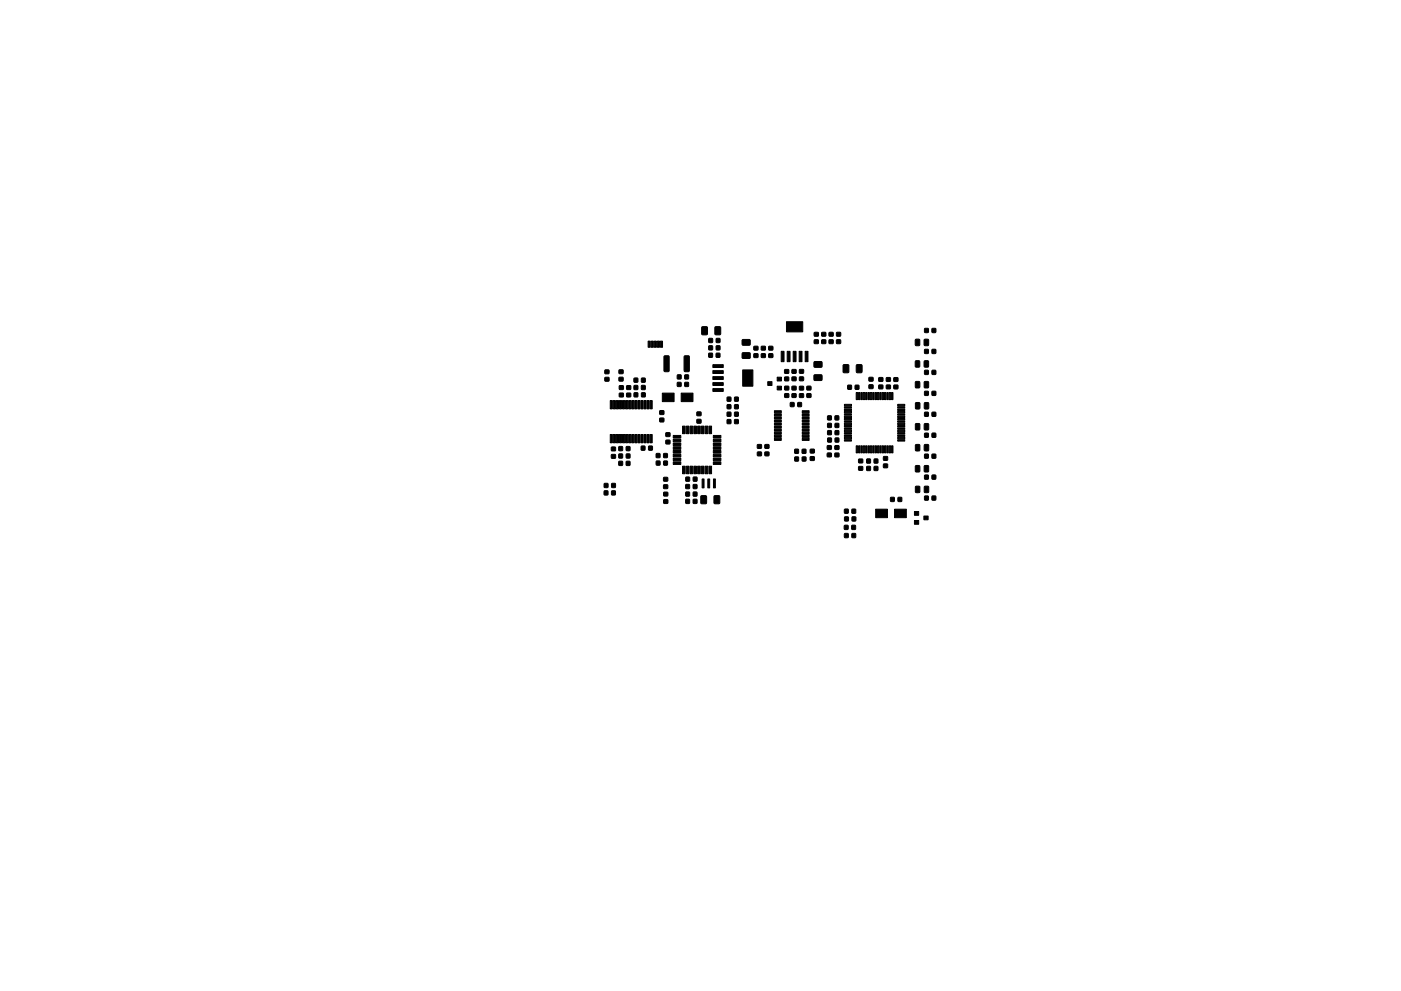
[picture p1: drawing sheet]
<svg xmlns="http://www.w3.org/2000/svg" width="297mm" height="210mm" viewBox="0 0 297 210" stroke-linecap="round" stroke-linejoin="round" font-family="sans-serif">
<g fill="#000" stroke="#000" stroke-width=".21">
<path d="M128.3 78.5h.8v.7l-.8 .1zM131.3 78.5h.8v.7l-.8 .1zM137.4 72.4h.5v1.3h-.5zM138.1 72.4h.4v1.3h-.4zM138.7 72.4h.5v1.3h-.5zM139.4 72.4h.4v1.3h-.4zM140 72.4h.5v1.3h-.5zM140.8 75.5h.9l.2 .1v3l-.2 .3h-.7l-.2-.2zM143.6 79.6h.8v.8h-.8zM145.2 79.6h.8l-.1 .8h-.7zM145.1 75.5h.8l.3 .1v3l-.2 .3h-.8l-.2-.2zM148.8 69.4h1.2l-.1 1.6-1.1-.1z"/>
<path d="M150.3 75h.8l-.1 .8h-.7zM150.3 73.4h.7v.8h-.7zM150.3 71.8h.8l-.1 .9-.7-.1zM151.1 77.4h2.2v.6h-2.2zM151.1 78.6h2.2v.6h-2.2zM151.9 75h.7v.8h-.7zM151.9 73.4h.7v.8h-.7zM151.9 71.8h.7v.9l-.7-.1zM151.6 69.4h1.2l-.1 1.6-1.1-.1zM157.4 74.9h1.6v1.1h-1.6zM157.4 72.1h1.6v1.1h-1.6zM159.9 73.5h.8v.7l-.8 .1z"/>
<path d="M159.9 75.1h.8v.7h-.8zM161.4 75.1h.8l.1 .7h-.9zM161.4 73.5h.8l.1 .7-.9 .1zM163 73.5h.8v.7l-.8 .1zM163 75.1h.8v.7h-.8zM165.6 74.5h.6v2.2h-.6zM166.4 80h.8v.7l-.8 .1zM166.4 78.4h.8v.8h-.8zM166.9 74.5h.6v2.2h-.6zM167.9 78.4h.8l.1 .8h-.8zM167.9 80h.8l.1 .7-.8 .1zM168.2 74.5h.6v2.2h-.6z"/>
<path d="M169.4 74.5h.6v2.2h-.6zM166.7 68.3h3.5v2.1h-3.5zM169.5 80h.8l.1 .7-.9 .1zM169.5 78.4h.8l.1 .7-.9 .1zM170.7 74.5h.6v2.2h-.6zM172.7 72.1h.8v.8h-.8zM172.7 70.5h.8v.8h-.8zM172.6 79.6l1.6-.1 .1 1.1-1.6 .1zM172.6 76.8l1.6-.1 .1 1.1-1.6 .1zM174.2 72.1h.8l.1 .8h-.8zM174.2 70.5h.8l.1 .8h-.8zM175.8 70.5h.8v.8h-.8z"/>
<path d="M175.8 72.1h.8v.8h-.8zM177.4 72.1h.8v.7l-.8 .1zM177.4 70.5h.8v.8h-.8zM178.8 77.4l1.1 .1v1.6l-1.1-.1zM181.6 77.4l1.1 .1v1.6l-1.1-.1zM194.1 76.6h.9l-.1 1.3-.8-.1zM194.1 72l.9 .1-.1 1.2-.8-.1zM196.1 78.6h.7v.8h-.8zM196.1 74.1l.7 .1v.8h-.8zM196.1 69.7h.7v.8h-.8zM196 76.6h.8v1.3l-.8-.1zM196 72l.9 .1-.1 1.2-.8-.1z"/>
<path d="M197.6 78.6h.8v.8h-.8zM197.6 74.1l.8 .1v.8h-.8zM197.6 69.7h.8v.8h-.8zM128.3 80.1h.8v.7h-.8zM129.4 92.2h.4v1.7h-.4zM129.4 85h.4v1.7h-.4zM129.7 94.9h.8v.7h-.8zM129.7 96.5l.8-.1v.8h-.8zM130 92.2h.5v1.7h-.5zM130 85h.5v1.7h-.5zM130.7 92.2h.4v1.7h-.4zM130.7 85h.4v1.7h-.4z"/>
<path d="M131.3 92.2h.5v1.7h-.5zM131.3 85h.5v1.7h-.5zM131.2 97.9h.8v.8h-.8zM131.2 96.3l.8 .1v.8l-.8-.1zM131.2 94.8h.8v.8h-.8zM131.3 80.1h.8v.7h-.8zM131.3 83.4h.8l.1 .8h-.9zM131.3 81.9l.8-.1 .1 .8h-.9zM132 92.2h.4v1.7h-.4zM132 85h.4v1.7h-.4zM132.6 92.2h.5v1.7h-.5zM132.6 85h.5v1.7h-.5z"/>
<path d="M132.8 97.9h.8l-.1 .8h-.7zM132.8 96.3l.8 .1-.1 .8-.7-.1zM132.8 94.8h.8l-.1 .8h-.7zM132.9 81.9l.8-.1v.8h-.8zM132.9 83.4h.8v.8h-.8zM133.3 92.2h.4v1.7h-.4zM133.3 85h.4v1.7h-.4zM133.9 92.2h.5v1.7h-.5zM133.9 85h.5v1.7h-.5zM134.6 92.2h.4v1.7h-.4zM134.6 85h.4v1.7h-.4zM134.4 81.8h.8v.8h-.8z"/>
<path d="M134.4 80.2l.8 .1v.8h-.8zM134.5 83.4h.7v.8h-.7zM135.2 92.2h.5v1.7h-.5zM135.2 85h.5v1.7h-.5zM135.9 92.2h.4v1.7h-.4zM135.9 85h.4v1.7h-.4zM136 94.7h.7v.8h-.7zM136 81.8h.8v.8h-.8zM136 80.2l.8 .1v.8h-.8zM136 83.4h.8v.8h-.8zM136.5 92.2h.5v1.7h-.5zM136.5 85h.5v1.7h-.5z"/>
<path d="M137.2 92.2h.4v1.7h-.4zM137.2 85h.4v1.7h-.4zM137.5 94.7h.8v.8h-.8zM137.8 92.2h.5v1.7h-.5zM137.8 85h.5v1.7h-.5zM139.1 96.2h.8v.9h-.8zM139.2 97.8l.7 .1v.8l-.8-.1zM140.4 83.4h2.5v1.8h-2.5zM139.9 87.2h.8v.7h-.8zM139.9 88.7h.8v.8h-.8zM140.7 96.2h.8v.9h-.8zM140.7 97.8l.8 .1v.8l-.8-.1z"/>
<path d="M141.2 93.4h.8v.8h-.8zM141.2 91.8h.8v.8h-.8zM143.6 81.1l.8 .1v.8h-.8zM142.7 92.4h1.6v.5h-1.6zM142.7 93.2h1.6v.5h-1.6zM142.7 94h1.6v.5h-1.6zM142.7 94.8h1.6v.5h-1.6zM142.7 95.6h1.6v.5h-1.6zM142.7 96.4h1.6v.5h-1.6zM142.7 97.2h1.6v.5h-1.6zM142.7 98h1.6v.5h-1.6zM144.4 83.4h2.5v1.8h-2.5z"/>
<path d="M144.7 90.4h.6v1.6h-.6zM145.2 81.1l.8 .1-.1 .8h-.7zM145.5 90.4h.6v1.6h-.6zM146.3 90.4h.6v1.6h-.6zM147.1 90.4h.6v1.6h-.6zM147.9 90.4h.6v1.6h-.6zM147.8 89h.8v.7h-.8zM147.8 87.4h.8v.8h-.8zM148.7 90.4h.6v1.6h-.6zM149.5 90.4h.6v1.6h-.6zM150.3 90.4h.6v1.6h-.6zM151.1 82.4h2.2v.6h-2.2z"/>
<path d="M151.1 79.9h2.2v.6h-2.2zM151.1 81.2h2.2v.6h-2.2zM151.2 98h1.6v.5h-1.6zM151.2 97.2h1.6v.5h-1.6zM151.2 96.4h1.6v.5h-1.6zM151.2 95.6h1.6v.5h-1.6zM151.2 94.8h1.6v.5h-1.6zM151.2 94h1.6v.5h-1.6zM151.2 93.2h1.6v.5h-1.6zM151.2 92.4h1.6v.5h-1.6zM154.2 84.3h.7v.8h-.7zM154.2 85.9h.8l-.1 .8h-.7z"/>
<path d="M154.2 87.5h.7v.8h-.7zM154.2 89l.8 .1-.1 .8-.7-.1zM155.8 84.3h.7v.8h-.8zM155.8 85.9h.7v.8h-.8zM155.8 87.5h.7v.8h-.8zM155.8 89l.7 .1v.8l-.8-.1zM157.5 78.5h2.1v3.4h-2.1zM160.6 95.9h.8v.8h-.8zM160.6 94.3h.8v.8h-.8zM162.2 94.3h.8v.8h-.8zM162.2 95.9h.8v.8h-.8zM162.8 81h.9v.8h-.9z"/>
<path d="M164.2 87.1h1.4v.5h-1.4zM164.2 87.8h1.4v.4h-1.4zM164.2 88.4h1.4v.5h-1.4zM164.2 89.1h1.4v.4h-1.4zM164.2 89.7h1.4v.5h-1.4zM164.2 90.4h1.4v.4h-1.4zM164.2 91h1.4v.5h-1.4zM164.2 91.7h1.4v.4h-1.4zM164.2 92.3h1.4v.5h-1.4zM164.2 93h1.4v.4h-1.4zM164.8 81.9h.9v.8h-.9zM164.8 80h.9v.8h-.9z"/>
<path d="M166.4 82h.8v.7h-.8zM166.4 83.5h.8v.8h-.8zM167.6 85.4h.8l-.1 .9-.7-.1zM167.9 83.5h.8l.1 .8h-.8zM167.9 82h.8l.1 .7h-.8zM168.5 95.3l.8 .1v.8l-.8-.1zM168.5 97h.8v.8h-.8zM169.2 85.4h.7v.9l-.8-.1zM169.5 82h.8l.1 .7h-.9zM169.5 83.6l.8-.1 .1 .8h-.9zM170.1 95.3l.8 .1-.1 .8-.7-.1zM170.1 97h.8l-.1 .8h-.7z"/>
<path d="M170.1 93h1.4v.4h-1.4zM170.1 92.3h1.4v.5h-1.4zM170.1 91.7h1.4v.4h-1.4zM170.1 91h1.4v.5h-1.4zM170.1 90.4h1.4v.4h-1.4zM170.1 89.7h1.4v.5h-1.4zM170.1 89.1h1.4v.4h-1.4zM170.1 88.4h1.4v.5h-1.4zM170.1 87.8h1.4v.4h-1.4zM170.1 87.1h1.4v.5h-1.4zM171.1 82h.8v.7h-.8zM171.1 83.5h.8v.8h-.8z"/>
<path d="M171.8 96.9h.8v.7l-.8 .1zM171.8 95.3h.8v.8h-.8zM175.5 88.2l.8 .1-.1 .8h-.7zM175.4 96.2l.8-.1 .1 .8h-.9zM175.4 94.6h.8v.7h-.8zM175.5 91.4h.8l-.1 .8h-.7zM175.5 89.8l.8 .1-.1 .8h-.7zM175.5 92.9l.8 .1-.1 .8h-.7zM177.1 88.2h.7v.9h-.7zM177.1 91.4h.7v.8h-.7zM177.1 89.8l.7 .1v.8h-.7zM177.1 92.9l.7 .1v.8h-.7z"/>
<path d="M177 96.2l.8-.1 .1 .8h-.9zM177 94.6h.8l.1 .7h-.9zM179.8 81.7l.7 .1v.8h-.8zM179 85.8h1.5v.3h-1.5zM179 86.3h1.5v.3h-1.5zM179 86.8h1.5v.3h-1.5zM179 87.3h1.5v.3h-1.5zM179 87.8h1.5v.3h-1.5zM179 88.3h1.5v.3h-1.5zM179 88.8h1.5v.3h-1.5zM179 89.3h1.5v.3h-1.5zM179 89.8h1.5v.3h-1.5z"/>
<path d="M179 90.3h1.5v.3h-1.5zM179 90.8h1.5v.3h-1.5zM179 91.3h1.5v.3h-1.5zM179 91.8h1.5v.3h-1.5zM179 92.3h1.5v.3h-1.5zM179 92.8h1.5v.3h-1.5zM179 93.3h1.5v.3h-1.5zM181.5 83.3h.3v1.5h-.3zM181.5 94.6h.3v1.5h-.3zM181.3 81.7l.8 .1v.8h-.8zM182 83.3h.3v1.5h-.3zM182 94.6h.3v1.5h-.3z"/>
<path d="M182.1 97.4h.8v.8h-.8zM182.1 99h.8v.7l-.8 .1zM182.5 83.3h.3v1.5h-.3zM182.5 94.6h.3v1.5h-.3zM183 83.3h.3v1.5h-.3zM183 94.6h.3v1.5h-.3zM183.5 83.3h.3v1.5h-.3zM183.5 94.6h.3v1.5h-.3zM184 83.3h.3v1.5h-.3zM184 94.6h.3v1.5h-.3zM183.8 99h.7v.8h-.7zM183.8 97.4h.7v.8h-.7z"/>
<path d="M184.5 83.3h.3v1.5h-.3zM184.5 94.6h.3v1.5h-.3zM184.3 80.1h.8v.7h-.8zM184.3 81.7l.8-.1v.8h-.8zM185 83.3h.3v1.5h-.3zM185 94.6h.3v1.5h-.3zM185.5 83.3h.3v1.5h-.3zM185.5 94.6h.3v1.5h-.3zM185.4 99h.7v.8h-.8zM185.4 97.4h.7v.8h-.7zM186 83.3h.3v1.5h-.3zM186 94.6h.3v1.5h-.3z"/>
<path d="M186.5 83.3h.3v1.5h-.3zM186.5 94.6h.3v1.5h-.3zM186.3 81.7h.9v.8h-.9zM186.3 80.1h.8l.1 .8h-.8zM187 83.3h.3v1.5h-.3zM187 94.6h.3v1.5h-.3zM187.5 83.3h.3v1.5h-.3zM187.5 94.6h.3v1.5h-.3zM187.3 96.9h.8l.1 .7h-.8zM187.3 98.5l.8-.1 .1 .8h-.8zM188 83.3h.3v1.5h-.3zM188 94.6h.3v1.5h-.3z"/>
<path d="M187.9 81.7h.8l.1 .7-.8 .1zM187.9 80.1h.8l.1 .8h-.8zM188.5 83.3h.3v1.5h-.3zM188.5 94.6h.3v1.5h-.3zM189 83.3h.3v1.5h-.3zM189 94.6h.3v1.5h-.3zM189.5 81.7h.8l.1 .8h-.9zM189.5 80.2l.8-.1 .1 .8h-.9zM190.3 93.3h1.5v.3h-1.5zM190.3 92.8h1.5v.3h-1.5zM190.3 92.3h1.5v.3h-1.5zM190.3 91.8h1.5v.3h-1.5z"/>
<path d="M190.3 91.3h1.5v.3h-1.5zM190.3 90.8h1.5v.3h-1.5zM190.3 90.3h1.5v.3h-1.5zM190.3 89.8h1.5v.3h-1.5zM190.3 89.3h1.5v.3h-1.5zM190.3 88.8h1.5v.3h-1.5zM190.3 88.3h1.5v.3h-1.5zM190.3 87.8h1.5v.3h-1.5zM190.3 87.3h1.5v.3h-1.5zM190.3 86.8h1.5v.3h-1.5zM190.3 86.3h1.5v.3h-1.5zM190.3 85.8h1.5v.3h-1.5z"/>
<path d="M194.1 81h.9l-.1 1.3-.8-.1zM194.1 98.8l.9 .1-.1 1.2-.8-.1zM194.1 94.4h.9l-.1 1.2h-.8zM194.1 89.9l.9 .1-.1 1.2-.8-.1zM194.1 85.5h.9l-.1 1.3-.8-.1zM196.1 96.4h.7v.8h-.8zM196.1 91.9h.7v.9l-.8-.1zM196.1 87.5h.7v.8h-.8zM196.1 83l.7 .1v.8l-.8-.1zM196 81h.9l-.1 1.3-.8-.1zM196 98.8l.9 .1-.1 1.2-.8-.1zM196 94.4h.9l-.1 1.2h-.8z"/>
<path d="M196 89.9l.9 .1-.1 1.2-.8-.1zM196 85.5h.9l-.1 1.3-.8-.1zM197.6 96.4h.8v.8h-.8zM197.6 91.9h.8v.9l-.8-.1zM197.6 87.5h.8v.8h-.8zM197.6 83l.8 .1v.8l-.8-.1zM128.1 104.2h.8l-.1 .8h-.7zM128.1 102.6h.8v.8h-.8zM129.7 104.2h.8l-.1 .8h-.7zM129.7 102.6h.8l-.1 .8h-.7zM140.7 101.3h.8l.1 .7-.9 .1zM140.7 102.9h.8l.1 .7h-.9z"/>
<path d="M140.7 106h.8l.1 .8h-.8zM140.7 104.5l.8-.1 .1 .8h-.8zM144.7 98.9h.6v1.6h-.6zM145.4 104.4h.8v.9l-.8-.1zM145.4 102.8h.8v.8h-.8zM145.4 106h.8v.8h-.8zM145.4 101.2l.8 .1v.8h-.8zM145.5 98.9h.6v1.6h-.6zM146.3 98.9h.6v1.6h-.6zM147 104.4h.8l-.1 .9-.7-.1zM147 102.8h.7v.8h-.7zM147 106h.8l-.1 .8h-.7z"/>
<path d="M147 101.2l.8 .1-.1 .8h-.7zM147.1 98.9h.6v1.6h-.6zM147.9 98.9h.6v1.6h-.6zM148.7 98.9h.6v1.6h-.6zM148.9 101.6h.4v1.9h-.4zM148.6 105.2l1.2 .1-.1 1.6-1.1-.1zM149.5 98.9h.6v1.6h-.6zM150.1 101.6h.4v1.9h-.4zM150.3 98.9h.6v1.6h-.6zM151.3 101.6h.4v1.9h-.4zM151.4 105.2l1.2 .1-.1 1.6-1.1-.1zM179 111.5h.8v.8h-.8z"/>
<path d="M179.1 113.2h.7v.9l-.7-.1zM179.1 108l.7 .1v.8h-.7zM179.1 109.7h.8l-.1 .8h-.7zM180.6 111.5h.8l-.1 .8h-.7zM180.6 113.2h.8v.9l-.8-.1zM180.6 108l.8 .1v.8h-.8zM180.7 109.7h.7v.8h-.7zM185.7 108h2.5v1.8h-2.5zM188.8 105.5l.8 .1v.8h-.8zM189.7 108h2.5v1.8h-2.5zM190.4 105.5l.8 .1-.1 .8h-.7zM193.9 110.4h.9v.8h-.9z"/>
<path d="M193.9 108.5h.9v.8h-.9zM194.1 103.2h.9l-.1 1.3-.8-.1zM195.9 109.5h.9v.8h-.9zM196.1 105.3h.7v.8h-.8zM196.1 100.8h.7v.9l-.8-.1zM196 103.2h.9l-.1 1.3-.8-.1zM197.6 105.3h.8v.8h-.8zM197.6 100.8h.8v.9l-.8-.1z"/>
</g>
</svg>
